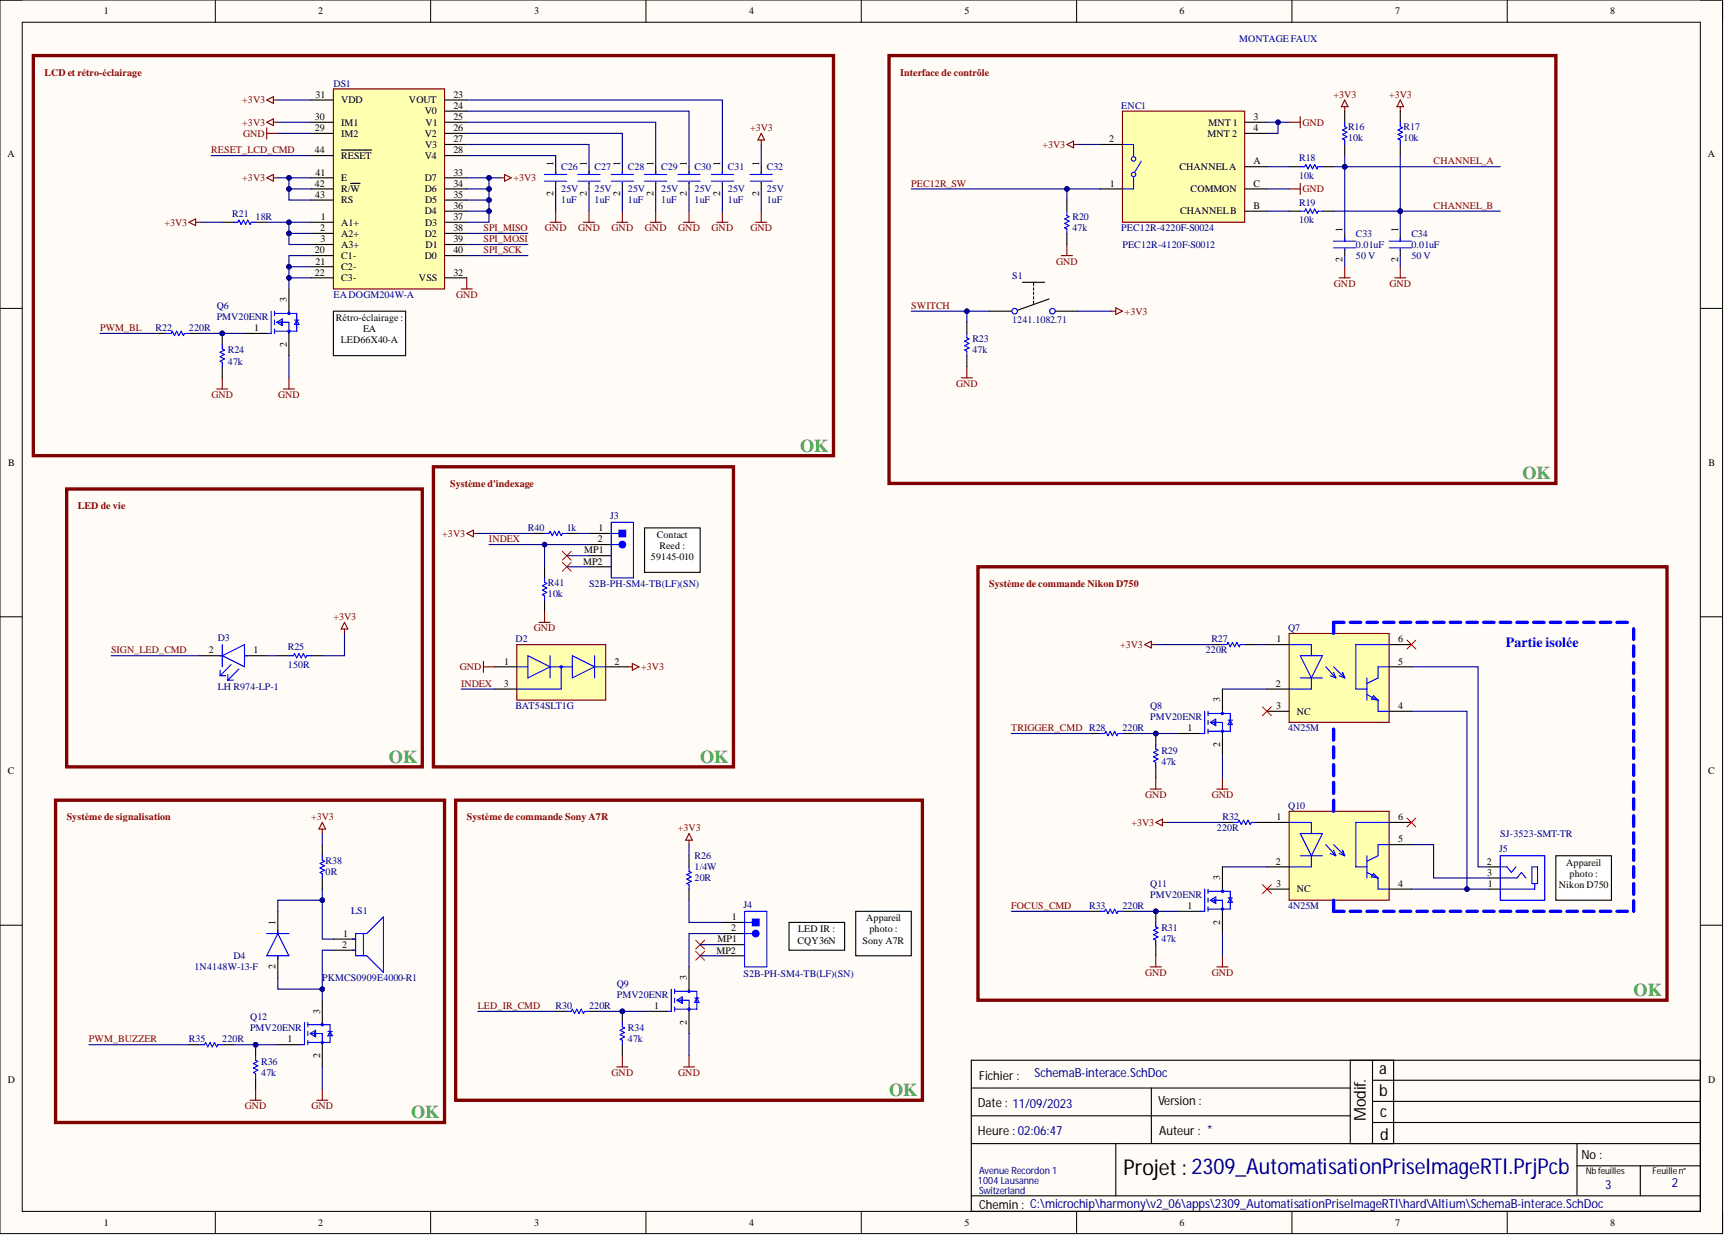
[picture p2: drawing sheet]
<svg xmlns="http://www.w3.org/2000/svg" width="393mm" height="282mm" viewBox="0 0 393 282" stroke-linecap="round" stroke-linejoin="round" font-family="sans-serif">
<defs><g id="words">
<text font-size="5" x="256.3" y="268.3">Projet : 2309_AutomatisationPriseImageRTI.PrjPcb</text>
<g font-size="4.1" fill="#41aa4d">
<text x="182.6" y="103.1">OK</text>
<text x="347.4" y="109.4">OK</text>
<text x="88.7" y="174.1">OK</text>
<text x="159.7" y="174.1">OK</text>
<text x="372.7" y="227.4">OK</text>
<text x="202.8" y="250.2">OK</text>
<text x="93.8" y="255.3">OK</text>
</g>
<g font-size="3.7">
<text x="314.7" y="245">a</text>
<text x="314.7" y="250.1">b</text>
<text x="311.6" y="255.9" transform="rotate(-90 311.6 255.9)">Modif.</text>
<text x="314.9" y="254.9">c</text>
<text x="314.9" y="260.2">d</text>
</g>
<text font-size="3.2" fill="#00f" x="343.6" y="147.7">Partie isolée</text>
<g font-size="2.9" fill="#000080">
<text x="236.1" y="245.8">SchemaB-interace.SchDoc</text>
<text x="366.2" y="271.4">3</text>
<text x="381.4" y="270.9">2</text>
</g>
<g font-size="2.9">
<text x="223.4" y="246.6">Fichier :</text>
<text x="223.1" y="252.6">Date : 11/09/2023</text>
<text x="264.2" y="252.1">Version :</text>
<text x="223.1" y="259">Heure : 02:06:47</text>
<text x="264.5" y="259">Auteur : *</text>
<text x="360.8" y="264.6">No :</text>
<text x="223.4" y="276">Chemin : C:\microchip\harmony\v2_06\apps\2309_AutomatisationPriseImageRTI\hard\Altium\SchemaB-interace.SchDoc</text>
</g>
<g font-size="2.3">
<text x="23.7" y="3.3">1</text>
<text x="72.6" y="3.3">2</text>
<text x="121.9" y="3.3">3</text>
<text x="170.9" y="3.3">4</text>
<text x="220.1" y="3.3">5</text>
<text x="269.1" y="3.3">6</text>
<text x="318.3" y="3.3">7</text>
<text x="367.4" y="3.3">8</text>
<text x="72" y="22.3">31</text>
<text x="77.8" y="23.6">VDD</text>
<text x="93.3" y="23.6">VOUT</text>
<text x="103.5" y="22.3">23</text>
<text x="71.8" y="29.9">29</text>
<text x="71.8" y="27.4">30</text>
<text x="77.8" y="28.7">IM1</text>
<text x="96.9" y="26.1">V0</text>
<text x="97.1" y="28.7">V1</text>
<text x="103.5" y="24.9">24</text>
<text x="103.5" y="27.4">25</text>
<text x="103.5" y="29.9">26</text>
<text x="275.7" y="28.7">MNT 1</text>
<text x="286" y="27.4">3</text>
<text x="286" y="29.9">4</text>
<text x="1.7" y="35.9">A</text>
<text x="71.8" y="35">44</text>
<text x="77.8" y="31.2">IM2</text>
<text x="96.9" y="31.2">V2</text>
<text x="97" y="33.7">V3</text>
<text x="103.5" y="32.5">27</text>
<text x="103.5" y="35">28</text>
<text x="253.1" y="32.5">2</text>
<text x="275.5" y="31.2">MNT 2</text>
<text x="389.6" y="35.9">A</text>
<text x="72" y="40.1">41</text>
<text x="77.8" y="41.3">E</text>
<text x="77.8" y="36.3">RESET</text>
<text x="96.9" y="36.3">V4</text>
<text x="96.9" y="41.3">D7</text>
<text x="103.5" y="40.1">33</text>
<text x="126.3" y="37.8" transform="rotate(-90 126.3 37.8)">1</text>
<text x="133.9" y="37.8" transform="rotate(-90 133.9 37.8)">1</text>
<text x="141.5" y="37.8" transform="rotate(-90 141.5 37.8)">1</text>
<text x="149.1" y="37.8" transform="rotate(-90 149.1 37.8)">1</text>
<text x="156.7" y="37.8" transform="rotate(-90 156.7 37.8)">1</text>
<text x="164.3" y="37.8" transform="rotate(-90 164.3 37.8)">1</text>
<text x="173.2" y="37.8" transform="rotate(-90 173.2 37.8)">1</text>
<text x="269.1" y="38.8">CHANNELA</text>
<text x="286" y="37.5">A</text>
<text x="71.8" y="42.6">42</text>
<text x="71.9" y="45.2">43</text>
<text x="77.8" y="43.9">R/W</text>
<text x="77.8" y="46.4">RS</text>
<text x="96.9" y="43.9">D6</text>
<text x="97" y="46.4">D5</text>
<text x="103.5" y="42.6">34</text>
<text x="103.5" y="45.2">35</text>
<text x="103.5" y="47.7">36</text>
<text x="126.3" y="44.6" transform="rotate(-90 126.3 44.6)">2</text>
<text x="133.9" y="44.6" transform="rotate(-90 133.9 44.6)">2</text>
<text x="141.5" y="44.6" transform="rotate(-90 141.5 44.6)">2</text>
<text x="149.1" y="44.6" transform="rotate(-90 149.1 44.6)">2</text>
<text x="156.7" y="44.6" transform="rotate(-90 156.7 44.6)">2</text>
<text x="164.3" y="44.6" transform="rotate(-90 164.3 44.6)">2</text>
<text x="173.2" y="44.6" transform="rotate(-90 173.2 44.6)">2</text>
<text x="253.2" y="42.6">1</text>
<text x="271.6" y="43.9">COMMON</text>
<text x="286" y="47.7">B</text>
<text x="286" y="42.6">C</text>
<text x="73" y="52.8">2</text>
<text x="73.2" y="50.2">1</text>
<text x="77.8" y="51.5">A1+</text>
<text x="96.9" y="49">D4</text>
<text x="97" y="51.5">D3</text>
<text x="103.5" y="50.2">37</text>
<text x="103.5" y="52.8">38</text>
<text x="269.3" y="49">CHANNELB</text>
<text x="306.3" y="53" transform="rotate(-90 306.3 53)">1</text>
<text x="319" y="53" transform="rotate(-90 319 53)">1</text>
<text x="71.8" y="57.8">20</text>
<text x="73.1" y="55.3">3</text>
<text x="77.8" y="54">A2+</text>
<text x="77.8" y="56.6">A3+</text>
<text x="77.8" y="59.1">C1-</text>
<text x="96.9" y="54">D2</text>
<text x="96.9" y="59.1">D0</text>
<text x="97.1" y="56.6">D1</text>
<text x="103.5" y="55.3">39</text>
<text x="103.5" y="57.8">40</text>
<text x="306.3" y="59.9" transform="rotate(-90 306.3 59.9)">2</text>
<text x="319" y="59.9" transform="rotate(-90 319 59.9)">2</text>
<text x="71.8" y="62.9">22</text>
<text x="72" y="60.4">21</text>
<text x="77.8" y="61.6">C2-</text>
<text x="77.8" y="64.2">C3-</text>
<text x="95.6" y="64.2">VSS</text>
<text x="103.5" y="62.9">32</text>
<text x="65.4" y="69" transform="rotate(-90 65.4 69)">3</text>
<text x="58" y="75.6">1</text>
<text x="76.7" y="73.3">Rétro-éclairage :</text>
<text x="82.8" y="75.8">EA</text>
<text x="65.4" y="79.1" transform="rotate(-90 65.4 79.1)">2</text>
<text x="77.8" y="78.4">LED66X40-A</text>
<text x="1.9" y="106.4">B</text>
<text x="389.8" y="106.4">B</text>
<text x="136.4" y="123.8">2</text>
<text x="136.6" y="121.2">1</text>
<text x="149.9" y="122.8">Contact</text>
<text x="150.4" y="125.3">Reed :</text>
<text x="133" y="128.9">MP2</text>
<text x="133.3" y="126.3">MP1</text>
<text x="148.5" y="127.8">59145-010</text>
<text x="47.7" y="149.1">2</text>
<text x="57.8" y="149.1">1</text>
<text x="291.3" y="146.6">1</text>
<text x="319" y="146.6">6</text>
<text x="115" y="151.7">1</text>
<text x="140.2" y="151.7">2</text>
<text x="319" y="151.7">5</text>
<text x="114.9" y="156.8">3</text>
<text x="278.4" y="160.3" transform="rotate(-90 278.4 160.3)">3</text>
<text x="291.1" y="156.8">2</text>
<text x="291.2" y="161.8">3</text>
<text x="319" y="161.8">4</text>
<text x="271" y="166.9">1</text>
<text x="295.9" y="163.1">NC</text>
<text x="278.4" y="170.5" transform="rotate(-90 278.4 170.5)">2</text>
<text x="1.8" y="176.7">C</text>
<text x="389.7" y="176.7">C</text>
<text x="291.3" y="187.2">1</text>
<text x="319" y="187.2">6</text>
<text x="291.1" y="197.3">2</text>
<text x="319" y="192.3">5</text>
<text x="339.3" y="197.3">2</text>
<text x="357.4" y="197.6">Appareil</text>
<text x="278.4" y="200.9" transform="rotate(-90 278.4 200.9)">3</text>
<text x="291.2" y="202.4">3</text>
<text x="295.9" y="203.7">NC</text>
<text x="319" y="202.4">4</text>
<text x="339.3" y="199.9">3</text>
<text x="339.4" y="202.4">1</text>
<text x="355.7" y="202.7">Nikon D750</text>
<text x="358.1" y="200.1">photo :</text>
<text x="271" y="207.5">1</text>
<text x="62.9" y="211" transform="rotate(-90 62.9 211)">1</text>
<text x="78.3" y="213.8">1</text>
<text x="163.7" y="215.1">MP1</text>
<text x="166.8" y="212.6">2</text>
<text x="167" y="210">1</text>
<text x="182" y="215.4">CQY36N</text>
<text x="182.1" y="212.8">LED IR :</text>
<text x="196.8" y="215.4">Sony A7R</text>
<text x="197.6" y="210.3">Appareil</text>
<text x="198.4" y="212.8">photo :</text>
<text x="278.4" y="211" transform="rotate(-90 278.4 211)">2</text>
<text x="62.9" y="221.2" transform="rotate(-90 62.9 221.2)">2</text>
<text x="78.1" y="216.4">2</text>
<text x="163.5" y="217.6">MP2</text>
<text x="156.7" y="223.7" transform="rotate(-90 156.7 223.7)">3</text>
<text x="73" y="231.3" transform="rotate(-90 73 231.3)">3</text>
<text x="149.3" y="230.3">1</text>
<text x="156.7" y="233.9" transform="rotate(-90 156.7 233.9)">2</text>
<text x="65.6" y="237.9">1</text>
<text x="73" y="241.5" transform="rotate(-90 73 241.5)">2</text>
<text x="1.8" y="247.1">D</text>
<text x="389.7" y="247.1">D</text>
<text x="23.7" y="279.8">1</text>
<text x="72.6" y="279.8">2</text>
<text x="121.9" y="279.8">3</text>
<text x="170.9" y="279.8">4</text>
<text x="220.1" y="279.8">5</text>
<text x="269.1" y="279.8">6</text>
<text x="318.3" y="279.8">7</text>
<text x="367.4" y="279.8">8</text>
</g>
<g font-size="2.3" fill="#000080">
<text x="282.7" y="9.6">MONTAGE FAUX</text>
<text x="76.1" y="19.8">DS1</text>
<text x="255.8" y="24.9">ENC1</text>
<text x="307.6" y="29.7">R16</text>
<text x="320.2" y="29.7">R17</text>
<text x="307.6" y="32.2">10k</text>
<text x="320.2" y="32.2">10k</text>
<text x="128" y="38.8">C26</text>
<text x="135.7" y="38.8">C27</text>
<text x="143.3" y="38.8">C28</text>
<text x="150.9" y="38.8">C29</text>
<text x="158.5" y="38.8">C30</text>
<text x="166.1" y="38.8">C31</text>
<text x="175" y="38.8">C32</text>
<text x="296.4" y="40.8">10k</text>
<text x="296.4" y="36.8">R18</text>
<text x="128" y="43.9">25V</text>
<text x="128" y="46.4">1uF</text>
<text x="135.7" y="43.9">25V</text>
<text x="135.7" y="46.4">1uF</text>
<text x="143.3" y="43.9">25V</text>
<text x="143.3" y="46.4">1uF</text>
<text x="150.9" y="43.9">25V</text>
<text x="150.9" y="46.4">1uF</text>
<text x="158.5" y="43.9">25V</text>
<text x="158.5" y="46.4">1uF</text>
<text x="166.1" y="43.9">25V</text>
<text x="166.1" y="46.4">1uF</text>
<text x="175" y="43.9">25V</text>
<text x="175" y="46.4">1uF</text>
<text x="296.4" y="46.9">R19</text>
<text x="53" y="49.5">R21</text>
<text x="58.3" y="50.2">18R</text>
<text x="244.7" y="52.8">47k</text>
<text x="244.7" y="50.2">R20</text>
<text x="255.8" y="52.8">PEC12R-4220F-S0024</text>
<text x="296.4" y="51">10k</text>
<text x="256.1" y="56.6">PEC12R-4120F-S0012</text>
<text x="309.3" y="56.6">0.01uF</text>
<text x="309.3" y="59.1">50 V</text>
<text x="309.3" y="54">C33</text>
<text x="322" y="56.6">0.01uF</text>
<text x="322" y="59.1">50 V</text>
<text x="322" y="54">C34</text>
<text x="230.9" y="63.7">S1</text>
<text x="49.4" y="70.5">Q6</text>
<text x="76.1" y="68">EADOGM204W-A</text>
<text x="35.5" y="75.6">R22</text>
<text x="43.1" y="75.6">220R</text>
<text x="49.4" y="73.1">PMV20ENR</text>
<text x="230.9" y="73.8">1241.1082.71</text>
<text x="52" y="83.2">47k</text>
<text x="52" y="80.7">R24</text>
<text x="221.9" y="80.7">47k</text>
<text x="221.9" y="78.1">R23</text>
<text x="139.2" y="118.5">J3</text>
<text x="120.4" y="121.2">R40</text>
<text x="129.3" y="121.2">1k</text>
<text x="125" y="136.2">10k</text>
<text x="125" y="133.7">R41</text>
<text x="134.4" y="133.9">S2B-PH-SM4-TB(LF)(SN)</text>
<text x="49.7" y="146.4">D3</text>
<text x="65.7" y="148.4">R25</text>
<text x="117.7" y="146.6">D2</text>
<text x="275.1" y="149.1">220R</text>
<text x="276.4" y="146.6">R27</text>
<text x="293.9" y="144.1">Q7</text>
<text x="65.7" y="152.4">150R</text>
<text x="49.7" y="157.5">LH R974-LP-1</text>
<text x="117.7" y="161.8">BAT54SLT1G</text>
<text x="262.4" y="161.8">Q8</text>
<text x="256.1" y="166.9">220R</text>
<text x="262.4" y="164.4">PMV20ENR</text>
<text x="293.9" y="166.9">4N25M</text>
<text x="265" y="172">R29</text>
<text x="265" y="174.5">47k</text>
<text x="293.9" y="184.7">Q10</text>
<text x="277.6" y="189.7">220R</text>
<text x="278.9" y="187.2">R32</text>
<text x="342.3" y="191">SJ-3523-SMT-TR</text>
<text x="74.3" y="197.1">R38</text>
<text x="158.5" y="196.1">R26</text>
<text x="342.1" y="194.6">J5</text>
<text x="74.3" y="199.6">0R</text>
<text x="158.5" y="201.1">20R</text>
<text x="158.5" y="198.6">1/4W</text>
<text x="262.4" y="202.4">Q11</text>
<text x="80.1" y="208.5">LS1</text>
<text x="169.6" y="207.2">J4</text>
<text x="248.5" y="207.5">R33</text>
<text x="256.1" y="207.5">220R</text>
<text x="262.4" y="205">PMV20ENR</text>
<text x="293.9" y="207.5">4N25M</text>
<text x="265" y="215.1">47k</text>
<text x="265" y="212.6">R31</text>
<text x="44.4" y="221.4">1N4148W-13-F</text>
<text x="53.2" y="218.9">D4</text>
<text x="73.5" y="224">PKMCS0909E4000-R1</text>
<text x="140.7" y="225.2">Q9</text>
<text x="140.7" y="227.8">PMV20ENR</text>
<text x="169.6" y="223">S2B-PH-SM4-TB(LF)(SN)</text>
<text x="57.1" y="232.9">Q12</text>
<text x="126.8" y="230.3">R30</text>
<text x="134.4" y="230.3">220R</text>
<text x="43.1" y="237.9">R35</text>
<text x="50.7" y="237.9">220R</text>
<text x="57.1" y="235.4">PMV20ENR</text>
<text x="143.3" y="237.9">47k</text>
<text x="143.3" y="235.4">R34</text>
<text x="59.6" y="245.5">47k</text>
<text x="59.6" y="243">R36</text>
<text x="223.4" y="268">Avenue Recordon 1</text>
<text x="223.1" y="270.3">1004 Lausanne</text>
<text x="223.4" y="272.6">Switzerland</text>
</g>
<g font-size="2.3" fill="#980000">
<text x="10.1" y="17.2">LCD et rétro-éclairage</text>
<text x="205.4" y="17.2">Interface de contrôle</text>
<text x="102.7" y="111.1">Système d'indexage</text>
<text x="17.7" y="116.2">LED de vie</text>
<text x="225.7" y="133.9">Système de commande Nikon D750</text>
<text x="15.2" y="187.2">Système de signalisation</text>
<text x="106.5" y="187.2">Système de commande Sony A7R</text>
</g>
<g font-size="2.3" fill="#800000">
<text x="55.3" y="23.6">+3V3</text>
<text x="304.3" y="22.3">+3V3</text>
<text x="317" y="22.3">+3V3</text>
<text x="55.3" y="28.7">+3V3</text>
<text x="171.2" y="29.9">+3V3</text>
<text x="297.2" y="28.7">GND</text>
<text x="48.2" y="35">RESET_LCD_CMD</text>
<text x="55.4" y="31.2">GND</text>
<text x="237.8" y="33.7">+3V3</text>
<text x="55.3" y="41.3">+3V3</text>
<text x="117.1" y="41.3">+3V3</text>
<text x="327.1" y="37.5">CHANNEL_A</text>
<text x="207.9" y="42.6">PEC12R_SW</text>
<text x="297.2" y="43.9">GND</text>
<text x="327.1" y="47.7">CHANNEL_B</text>
<text x="37.5" y="51.5">+3V3</text>
<text x="110.3" y="52.8">SPI_MISO</text>
<text x="124.3" y="52.8">GND</text>
<text x="131.9" y="52.8">GND</text>
<text x="139.5" y="52.8">GND</text>
<text x="147.1" y="52.8">GND</text>
<text x="154.8" y="52.8">GND</text>
<text x="162.4" y="52.8">GND</text>
<text x="171.2" y="52.8">GND</text>
<text x="110.3" y="57.8">SPI_SCK</text>
<text x="110.3" y="55.3">SPI_MOSI</text>
<text x="241" y="60.4">GND</text>
<text x="304.4" y="65.4">GND</text>
<text x="317" y="65.4">GND</text>
<text x="104" y="68">GND</text>
<text x="207.9" y="70.5">SWITCH</text>
<text x="256.6" y="71.8">+3V3</text>
<text x="22.8" y="75.6">PWM_BL</text>
<text x="218.1" y="88.3">GND</text>
<text x="48.3" y="90.8">GND</text>
<text x="63.5" y="90.8">GND</text>
<text x="100.9" y="122.5">+3V3</text>
<text x="111.6" y="123.8">INDEX</text>
<text x="76.1" y="141.5">+3V3</text>
<text x="25.4" y="149.1">SIGN_LED_CMD</text>
<text x="121.8" y="144.1">GND</text>
<text x="255.6" y="147.9">+3V3</text>
<text x="104.9" y="153">GND</text>
<text x="146.3" y="153">+3V3</text>
<text x="105.2" y="156.8">INDEX</text>
<text x="230.7" y="166.9">TRIGGER_CMD R28</text>
<text x="261.3" y="182.1">GND</text>
<text x="276.5" y="182.1">GND</text>
<text x="71" y="187.2">+3V3</text>
<text x="154.7" y="189.7">+3V3</text>
<text x="258.1" y="188.5">+3V3</text>
<text x="230.7" y="207.5">FOCUS_CMD</text>
<text x="261.3" y="222.7">GND</text>
<text x="276.5" y="222.7">GND</text>
<text x="109" y="230.3">LED_IR_CMD</text>
<text x="20.3" y="237.9">PWM_BUZZER</text>
<text x="139.5" y="245.5">GND</text>
<text x="154.8" y="245.5">GND</text>
<text x="55.9" y="253.1">GND</text>
<text x="71.1" y="253.1">GND</text>
</g>
<g font-size="2.1">
<text x="361.8" y="268">Nb feuilles</text>
<text x="377" y="268">Feuillen°</text>
</g>
</g></defs>
<path d="M0 0h393v281.6h-393z" fill-rule="evenodd" fill="#fffcf8"/>
<path d="M0 0h393v281.6h-393z" fill="none" stroke="#000" stroke-width=".23"/>
<path d="M5.1 5.1h382.8v271.4h-382.8z" fill-rule="evenodd" fill="#fffcf8"/>
<g fill="none" stroke="#000" stroke-width=".23">
<path d="M0 0h5.1M5.1 5.1h382.8v271.4h-382.8zM49.1 0v5.1M98.3 0v5.1M147.4 0v5.1M196.5 0v5.1M245.6 0v5.1M294.8 0v5.1M343.9 0v5.1M387.9 0h5.1v5.1M0 70.4h5.1M387.9 70.4h5.1"/>
<path d="M0 140.8h5.1M387.9 140.8h5.1M0 211.2h5.1M387.9 211.2h5.1M49.1 276.5v5.1M98.3 276.5v5.1M147.4 276.5v5.1M196.5 276.5v5.1M245.6 276.5v5.1M294.8 276.5v5.1M343.9 276.5v5.1M393 276.5v5.1"/>
</g>
<g fill="none" stroke="#000" stroke-width=".25">
<path d="M126.8 38v1.8M134.4 38v1.8M142 38v1.8M149.6 38v1.8M157.2 38v1.8M164.8 38v1.8M173.7 38v1.8M294.1 38h2.6M301.7 38h2.6M126.8 41.6v1.5M134.4 41.6v1.5M142 41.6v1.5"/>
<path d="M149.6 41.6v1.5M157.2 41.6v1.5M164.8 41.6v1.5M173.7 41.6v1.5M294.1 48.2h2.6M301.7 48.2h2.6M306.8 53.3v1.7M306.8 56.8v1.5M319.5 53.3v1.7M319.5 56.8v1.5M221.6 242h166.3v34.5h-166.3zM221.6 248.3h86.5"/>
<path d="M221.6 254.7h86.5M262.7 248.3v12.7M308.1 242v19M313.1 242v19M313.1 246.6h74.8M313.1 251.4h74.8M313.1 256.2h74.8M318 242v19M221.6 272.9h166.3M221.6 261h166.3M254.6 261v11.9M359.8 261v11.7"/>
<path d="M359.8 266.1h28.1M374.3 266.1v6.8"/>
</g>
<g fill="none" stroke="#800000" stroke-width=".25">
<path d="M60.9 22.8l1.5-.7v1.5zM60.9 27.9l1.5-.8v1.6zM60.9 29.2v2.5M60.9 30.4h2.5M62.4 22.8h1M62.4 27.9h1M115.1 39.8l1.5 .8-1.5 .7zM173.7 30.4l.7 1.6h-1.5zM173.7 32v1M243.4 33l1.5-.8v1.5zM244.9 33h1.1M294.1 27.9h2.6"/>
<path d="M296.7 26.6v2.6M306.8 22.8l.8 1.6h-1.6zM306.8 24.4v1M319.5 22.8l.7 1.6h-1.5zM319.5 24.4v1M60.9 40.6l1.5-.8v1.5zM62.4 40.6h1M114.1 40.6h1M125.5 50.7h2.5M126.8 48.2v2.5M133.1 50.7h2.6M134.4 48.2v2.5"/>
<path d="M140.7 50.7h2.6M142 48.2v2.5M148.3 50.7h2.6M149.6 48.2v2.5M155.9 50.7h2.6M157.2 48.2v2.5M163.5 50.7h2.6M164.8 48.2v2.5M172.4 50.7h2.6M173.7 48.2v2.5M294.1 43.1h2.6M296.7 41.9v2.5"/>
<path d="M105.2 66h2.6M106.5 63.4v2.6M253.6 71h1M254.6 70.3l1.5 .7-1.5 .8zM305.5 63.4h2.6M306.8 60.9v2.5M318.2 63.4h2.6M319.5 60.9v2.5"/>
</g>
<g fill="none" stroke="#00f" stroke-width=".25">
<path d="M124.2 39.8h5.1M126.8 39.1v.7M131.9 39.8h5M134.4 39.1v.7M139.5 39.8h5M142 39.1v.7M147.1 39.8h5M149.6 39.1v.7M154.7 39.8h5M157.2 39.1v.7M162.3 39.8h5.1M164.8 39.1v.7"/>
<path d="M171.2 39.8h5M173.7 39.1v.7M296.7 38h1l.2-.5 .5 1.1 .5-1.1 .6 1.1 .5-1.1 .5 1.1 .2-.6h1M124.2 41.3h5.1M126.8 41.6v.3M131.9 41.3h5M134.4 41.6v.3M139.5 41.3h5M142 41.6v.3M147.1 41.3h5M149.6 41.6v.3M154.7 41.3h5"/>
<path d="M157.2 41.6v.3M162.3 41.3h5.1M164.8 41.6v.3M171.2 41.3h5M173.7 41.6v.3M296.7 48.2h1l.2-.5 .5 1 .5-1 .6 1 .5-1 .5 1 .2-.5h1M304.3 55h5M304.3 56.6h5M306.8 54.3v.7M306.8 56.8v.3M317 55h5M317 56.6h5"/>
<path d="M319.5 54.3v.7M319.5 56.8v.3"/>
</g>
<path d="M7.6 12.7h182.6v91.3h-182.6zM202.8 12.7h152.2v97.6h-152.2z" fill="none" stroke="#800000" stroke-width=".76"/>
<path d="M76.1 71h16.4v10.2h-16.4z" fill-rule="evenodd" fill="#fff"/>
<path d="M76.1 71h16.4v10.2h-16.4z" fill="none" stroke="#000" stroke-width=".25"/>
<path d="M43.1 50.7l1.5-.7v1.5zM44.6 50.7h1" fill="none" stroke="#800000" stroke-width=".25"/>
<path d="M76.1 20.3h25.3v45.7h-25.3z" fill-rule="evenodd" fill="#ffffb0"/>
<g fill="none" stroke="#800000" stroke-width=".25">
<path d="M76.1 20.3h25.3v45.7h-25.3zM49.4 88.8h2.6M50.7 86.2v2.6M64.7 88.8h2.5M65.9 86.2v2.6M78.6 142l.8 1.6h-1.6zM78.6 143.6v1M157.2 191.8v1M157.2 190.2l.8 1.6h-1.6zM57.1 251.1h2.5M58.3 248.6v2.5M72.3 251.1h2.5"/>
<path d="M73.5 248.6v2.5M140.7 243.5h2.6M142 241v2.5M155.9 243.5h2.6M157.2 241v2.5"/>
</g>
<g fill="none" stroke="#000" stroke-width=".25">
<path d="M71 22.8h5.1M71 27.9h5.1M71 30.4h5.1M71 35.5h5.1M77.8 34.2h7M101.4 22.8h5.1M101.4 25.4h5.1M101.4 27.9h5.1M101.4 30.4h5.1M101.4 33h5.1M101.4 35.5h5.1M71 50.7h5.1"/>
<path d="M71 53.3h5.1M71 55.8h5.1M71 58.3h5.1M71 40.6h5.1M71 43.1h5.1M71 45.7h5.1M80 41.9h2.2M101.4 50.7h5.1M101.4 53.3h5.1M101.4 55.8h5.1M101.4 58.3h5.1M101.4 40.6h5.1"/>
<path d="M101.4 43.1h5.1M101.4 45.7h5.1M101.4 48.2h5.1M35.5 76.1h2.5M43.1 76.1h2.5M55.8 76.1h5.1M65.9 66v5M65.9 76.1v5.1M71 60.9h5.1M71 63.4h5.1M101.4 63.4h5.1M45.6 149.7h5.1"/>
<path d="M55.8 149.7h5.1M63.4 149.7h2.5M71 149.7h2.5M157.2 195.3v2.6M157.2 202.9v2.6M43.1 238.4h2.5M50.7 238.4h2.5M63.4 238.4h5.1M73.5 228.3v5.1M73.5 238.4v5.1M147.1 230.8h5M157.2 220.7v5.1"/>
<path d="M157.2 230.8v5.1"/>
</g>
<path d="M15.2 111.6h81.2v63.4h-81.2zM12.7 182.6h88.7v73.6h-88.7zM104 182.6h106.5v68.5h-106.5z" fill="none" stroke="#800000" stroke-width=".76"/>
<g fill="none" stroke="#00f" stroke-width=".25">
<path d="M38 76.1h1l.3-.5 .5 1 .5-1 .5 1 .5-1 .5 1 .3-.5h1M61.9 71v5.1h-1M62.6 71v1M62.6 73.1v1M62.6 75.1v1M62.6 71.5h5.1v4.1h-5.1M63.1 73.6l1.3-.8v1.5zM63.4 73.6h2.5v2.5M64.2 73.3v.8M65.9 71v.5M67.2 73.1h1M67.7 73.1l.5 1h-1z"/>
<path d="M50 149.7h.7M50.2 154.2h1.3M50.2 153v1.2M50.7 149.7l5.1-2.6v5.1zM50.7 147.1v5.1M52 155.2h1.2M52 154v1.2M52.7 151.7l-2.5 2.5M54.5 152.7l-2.5 2.5M55.8 149.7h.7M65.9 149.7h1l.3-.6 .5 1.1 .5-1.1 .5 1.1 .5-1.1 .5 1.1 .3-.5h1M157.2 197.9v1l.5 .2-1 .5 1 .5-1 .5 1 .5-1 .6 .5 .2v1"/>
<path d="M45.6 238.4h1.1l.2-.5 .5 1 .5-1 .5 1 .5-1 .5 1 .3-.5h1M69.5 233.4v5h-1M70.2 233.4v1M70.2 235.4v1M70.2 237.4v1M70.2 233.9h5.1v4h-5.1M70.7 235.9l1.3-.8v1.6zM71 235.9h2.5v2.5M71.8 235.6v.8M73.5 233.4v.5M74.8 235.4h1M75.3 235.4l.5 1h-1z"/>
<path d="M153.2 225.8v5h-1.1M153.9 225.8v1M153.9 227.8v1M153.9 229.8v1M153.9 226.3h5.1v4h-5.1M154.4 228.3l1.3-.8v1.5zM154.7 228.3h2.5v2.5M155.4 228v.8M157.2 225.8v.5M158.5 227.8h1M159 227.8l.5 1h-1z"/>
<circle cx="65.9" cy="71.5" r=".25"/>
<circle cx="65.9" cy="75.6" r=".25"/>
<circle cx="73.5" cy="233.9" r=".25"/>
<circle cx="73.5" cy="237.9" r=".25"/>
<circle cx="157.2" cy="226.3" r=".25"/>
<circle cx="157.2" cy="230.3" r=".25"/>
</g>
<path d="M180 210.5h12.7v6.4h-12.7z" fill-rule="evenodd" fill="#fff"/>
<path d="M180 210.5h12.7v6.4h-12.7zM126.8 230.8h2.5M134.4 230.8h2.5" fill="none" stroke="#000" stroke-width=".25"/>
<path d="M129.3 230.8h1l.3-.5 .5 1 .5-1 .5 1 .5-1 .5 1 .3-.5h1" fill="none" stroke="#00f" stroke-width=".25"/>
<path d="M195.2 208h12.7v10.1h-12.7z" fill-rule="evenodd" fill="#fff"/>
<path d="M195.2 208h12.7v10.1h-12.7z" fill="none" stroke="#000" stroke-width=".25"/>
<path d="M294.1 144.6h22.9v20.3h-22.9z" fill-rule="evenodd" fill="#ffffb0"/>
<path d="M294.1 144.6h22.9v20.3h-22.9z" fill="none" stroke="#800000" stroke-width=".25"/>
<g fill="none" stroke="#00f" stroke-width=".25">
<path d="M294.1 147.1h5.1v2.6M296.7 149.7h5l-2.5 5zM296.7 154.7h5M299.2 154.7v2.6h-5.1M302.5 152.2l2.3 2.5M303.5 154.2l1.3 .5M304.3 152.2l2.5 2.5M304.3 153.5l.5 1.2M305.5 154.2l1.3 .5M306.3 153.5l.5 1.2M311.9 154.7v5.1M311.9 158.5l2.5 1.3"/>
<path d="M313.4 158.8l1 1-1.5-.3zM314.4 159.8v2.5h2.6M317 152.2h-2.6v2.5l-2.5 1.3M317 147.1h-7.7v10.2h2.6"/>
</g>
<path d="M289.1 147.1h5M289.1 157.3h5M317 152.2h5M317 147.1h5M289.1 162.3h5M317 162.3h5" fill="none" stroke="#000" stroke-width=".25"/>
<path d="M294.1 185.2h22.9v20.3h-22.9z" fill-rule="evenodd" fill="#ffffb0"/>
<path d="M294.1 185.2h22.9v20.3h-22.9z" fill="none" stroke="#800000" stroke-width=".25"/>
<g fill="none" stroke="#00f" stroke-width=".25">
<path d="M294.1 187.7h5.1v2.5M296.7 190.2h5l-2.5 5.1zM296.7 195.3h5M299.2 195.3v2.6h-5.1M302.5 192.8l2.3 2.5M303.5 194.8l1.3 .5M304.3 192.8l2.5 2.5M304.3 194l.5 1.3M305.5 194.8l1.3 .5M306.3 194l.5 1.3M311.9 195.3v5.1M311.9 199.1l2.5 1.3"/>
<path d="M313.4 199.4l1 1-1.5-.3zM317 192.8h-2.6v2.5l-2.5 1.3M317 187.7h-7.7v10.2h2.6M342.3 195.3h10.1v10.2h-10.1zM342.3 197.9h1.5l1 1.2 1.1-1.2M349.5 197.9h1.3v3.8h-1.3zM314.4 200.4v2.5h2.6M342.3 200.4h3.8l1-1.3 1 1.3M350.2 201.7v1.2h-7.9"/>
</g>
<path d="M289.1 187.7h5M289.1 197.9h5M317 192.8h5M317 187.7h5M339.8 197.9h2.5M289.1 202.9h5M317 202.9h5M339.8 202.9h2.5M339.8 200.4h2.5" fill="none" stroke="#000" stroke-width=".25"/>
<path d="M321 146.1l2 2M323 146.1l-2 2M288 161.3l2.1 2.1M290.1 161.3l-2.1 2.1M321 186.7l2 2M323 186.7l-2 2M288 201.9l2.1 2M290.1 201.9l-2.1 2" fill="none" stroke="#f00" stroke-width=".23"/>
<path d="M355 195.3h12.7v10.2h-12.7z" fill-rule="evenodd" fill="#fff"/>
<g fill="none" stroke="#000" stroke-width=".25">
<path d="M276.4 147.1h2.5M278.9 157.3v5M284 147.1h2.5M248.5 167.4h2.5M256.1 167.4h2.5M268.8 167.4h5M278.9 167.4v5.1M278.9 197.9v5M278.9 187.7h2.6M286.5 187.7h2.6M355 195.3h12.7v10.2h-12.7zM63.4 208v5.1"/>
<path d="M63.4 218.1v5.1M248.5 208h2.5M256.1 208h2.5M268.8 208h5M278.9 208v5.1"/>
</g>
<path d="M223.1 129.4h157.2v98.9h-157.2z" fill="none" stroke="#800000" stroke-width=".76"/>
<path d="M261.2 147.1l1.5-.7v1.5zM262.7 147.1h1M263.7 177.6v2.5M278.9 177.6v2.5M262.4 180.1h2.6M263.7 187.7l1.5-.8v1.6zM265.2 187.7h1M277.6 180.1h2.6M263.7 218.1v2.6M278.9 218.1v2.6M262.4 220.7h2.6M277.6 220.7h2.6" fill="none" stroke="#800000" stroke-width=".25"/>
<g fill="none" stroke="#00f" stroke-width=".25">
<path d="M278.9 147.1h1l.3-.5 .5 1 .5-1 .5 1 .5-1 .5 1 .3-.5h1M251 167.4h1l.3-.5 .5 1 .5-1 .5 1 .5-1 .5 1 .3-.5h1M274.9 162.3v5.1h-1.1M275.6 162.3v1.1M275.6 164.4v1M275.6 166.4v1M275.6 162.8h5.1v4.1h-5.1M276.1 164.9l1.3-.8v1.5zM276.4 164.9h2.5v2.5M277.1 164.6v.8M278.9 162.3v.5M280.2 164.4h1"/>
<path d="M280.7 164.4l.5 1h-1zM281.5 187.7h1l.2-.5 .5 1 .5-1 .5 1 .5-1 .6 1 .2-.5h1M60.9 213.1h5M63.4 213.1l2.5 5h-5zM63.4 212.3v.8M63.4 218.1v.8M251 208h1l.3-.5 .5 1 .5-1 .5 1 .5-1 .5 1 .3-.5h1M274.9 202.9v5.1h-1.1M275.6 202.9v1M275.6 205v1M275.6 207v1M275.6 203.4h5.1v4.1h-5.1"/>
<path d="M276.1 205.5l1.3-.8v1.5zM276.4 205.5h2.5v2.5M277.1 205.2v.8M278.9 202.9v.5M280.2 205h1M280.7 205l.5 1h-1z"/>
<circle cx="278.9" cy="166.9" r=".26"/>
<circle cx="278.9" cy="162.8" r=".26"/>
<circle cx="278.9" cy="203.4" r=".25"/>
<circle cx="278.9" cy="207.5" r=".26"/>
</g>
<g fill="none" stroke="#00f" stroke-width=".76">
<path d="M306.6 142h-2.3v2.6M308.1 142h2.4M311.9 142h2.4M315.7 142h2.4M319.5 142h2.4M323.3 142h2.4M327.1 142h2.4M330.9 142h2.4M334.7 142h2.4M338.5 142h2.4M342.3 142h2.4M346.1 142h2.4"/>
<path d="M349.9 142h2.4M353.7 142h2.4M357.5 142h2.4M361.3 142h2.4M365.1 142h2.4M368.9 142h2.4M372.7 143.5v2.4M372.7 147.4v2.4M372.7 151.3v2.4M372.7 155.2v2.4M372.7 159v2.5M304.3 166.4v2.5"/>
<path d="M304.3 170.5v2.5M304.3 174.5v2.6M304.3 178.6v2.5M372.7 162.9v2.4M372.7 166.8v2.4M372.7 170.7v2.4M372.7 174.6v2.4M372.7 178.4v2.5M304.3 182.6v2.6M372.7 182.3v2.4M372.7 186.2v2.4M372.7 190.1v2.4"/>
<path d="M372.7 193.9v2.5M372.7 197.8v2.4M304.3 205.5v2.5h2.3M308.1 208h2.4M311.9 208h2.4M315.7 208h2.4M319.5 208h2.4M323.3 208h2.4M327.1 208h2.4M330.9 208h2.4M334.7 208h2.4M338.5 208h2.4"/>
<path d="M342.3 208h2.4M346.1 208h2.4M349.9 208h2.4M353.7 208h2.4M357.5 208h2.4M361.3 208h2.4M365.1 208h2.4M368.9 208h2.4M372.7 201.7v2.4M372.7 205.6v2.4"/>
</g>
<path d="M147.1 120.5h12.6v10.1h-12.6z" fill-rule="evenodd" fill="#fff"/>
<path d="M147.1 120.5h12.6v10.1h-12.6z" fill="none" stroke="#000" stroke-width=".25"/>
<path d="M106.5 121.8l1.5-.8v1.5zM108 121.8h1M143.3 152.2h1M144.3 151.4l1.5 .8-1.5 .8z" fill="none" stroke="#800000" stroke-width=".25"/>
<path d="M98.9 106.5h68.5v68.5h-68.5z" fill="none" stroke="#800000" stroke-width=".76"/>
<path d="M117.9 147.1h20.3v12.7h-20.3z" fill-rule="evenodd" fill="#ffffb0"/>
<path d="M242.2 58.3h2.5M243.4 55.8v2.5M219.3 86.2h2.6M220.6 83.7v2.5M124.2 139.5v2.5M110.3 150.9v2.6M110.3 152.2h2.5M117.9 147.1h20.3v12.7h-20.3zM123 142h2.5M73.5 187.7l.8 1.5h-1.5zM73.5 189.2v1" fill="none" stroke="#800000" stroke-width=".25"/>
<g fill="none" stroke="#00f" stroke-width=".25">
<path d="M53.2 50.7h1.1l.2-.5 .5 1 .5-1 .5 1 .5-1 .6 1 .2-.5h1M124.2 131.9v1l.6 .3-1.1 .5 1.1 .5-1.1 .5 1.1 .5-1.1 .5 .5 .3v1M124.2 121.8h1.1l.2-.6 .5 1.1 .5-1.1 .5 1.1 .5-1.1 .5 1.1 .3-.5h1M117.9 152.2h2.5M120.4 149.7l5.1 2.5-5.1 2.5zM125.5 149.7v5M125.5 152.2h5.1M128 152.2v5.1h-10.1M130.6 149.7l5.1 2.5-5.1 2.5zM135.7 149.7v5M135.7 152.2h2.5"/>
<circle cx="128" cy="152.2" r=".25"/>
</g>
<path d="M50.7 50.7h2.5M58.3 50.7h2.6M121.7 121.8h2.5M124.2 129.4v2.5M124.2 137v2.5M129.3 121.8h2.6M112.8 152.2h5.1M112.8 157.3h5.1M138.2 152.2h5.1" fill="none" stroke="#000" stroke-width=".25"/>
<circle cx="50.7" cy="76.1" r=".51" fill="#000080"/>
<circle cx="50.7" cy="76.1" r=".51" fill="none" stroke="#000080" stroke-width=".23"/>
<path d="M50.7 76.1v2.5" fill="none" stroke="#000" stroke-width=".25"/>
<circle cx="50.7" cy="76.1" r=".51" fill="#000080"/>
<circle cx="50.7" cy="76.1" r=".51" fill="none" stroke="#000080" stroke-width=".23"/>
<path d="M243.4 45.7v2.5M243.4 53.3v2.5M220.6 73.6v2.5M50.7 83.7v2.5M220.6 81.2v2.5" fill="none" stroke="#000" stroke-width=".25"/>
<path d="M243.4 48.2v1l.5 .3-1 .5 1 .5-1 .5 1 .5-1 .5 .5 .3v1M50.7 78.6v1l.5 .3-1 .5 1 .5-1 .5 1 .5-1 .5 .5 .3v1M220.6 76.1v1l.5 .3-1 .5 1 .5-1 .5 1 .5-1 .5 .5 .3v1" fill="none" stroke="#00f" stroke-width=".25"/>
<circle cx="263.7" cy="167.4" r=".51" fill="#000080"/>
<circle cx="263.7" cy="167.4" r=".51" fill="none" stroke="#000080" stroke-width=".23"/>
<path d="M263.7 167.4v2.5" fill="none" stroke="#000" stroke-width=".25"/>
<circle cx="263.7" cy="167.4" r=".51" fill="#000080"/>
<circle cx="263.7" cy="167.4" r=".51" fill="none" stroke="#000080" stroke-width=".23"/>
<path d="M263.7 175v2.6" fill="none" stroke="#000" stroke-width=".25"/>
<path d="M263.7 169.9v1.1l.5 .2-1 .5 1 .5-1 .5 1 .5-1 .6 .5 .2v1" fill="none" stroke="#00f" stroke-width=".25"/>
<circle cx="263.7" cy="208" r=".51" fill="#000080"/>
<circle cx="263.7" cy="208" r=".51" fill="none" stroke="#000080" stroke-width=".23"/>
<path d="M263.7 208v2.5" fill="none" stroke="#000" stroke-width=".25"/>
<circle cx="263.7" cy="208" r=".51" fill="#000080"/>
<circle cx="263.7" cy="208" r=".51" fill="none" stroke="#000080" stroke-width=".23"/>
<path d="M263.7 215.6v2.5" fill="none" stroke="#000" stroke-width=".25"/>
<path d="M263.7 210.5v1l.5 .3-1 .5 1 .5-1 .5 1 .5-1 .5 .5 .3v1" fill="none" stroke="#00f" stroke-width=".25"/>
<circle cx="142" cy="230.8" r=".51" fill="#000080"/>
<circle cx="142" cy="230.8" r=".51" fill="none" stroke="#000080" stroke-width=".23"/>
<path d="M142 230.8v2.6" fill="none" stroke="#000" stroke-width=".25"/>
<circle cx="142" cy="230.8" r=".51" fill="#000080"/>
<circle cx="142" cy="230.8" r=".51" fill="none" stroke="#000080" stroke-width=".23"/>
<path d="M142 238.4v2.6" fill="none" stroke="#000" stroke-width=".25"/>
<path d="M142 233.4v1l.5 .2-1 .5 1 .5-1 .6 1 .5-1 .5 .5 .2v1" fill="none" stroke="#00f" stroke-width=".25"/>
<circle cx="58.3" cy="238.4" r=".51" fill="#000080"/>
<circle cx="58.3" cy="238.4" r=".51" fill="none" stroke="#000080" stroke-width=".23"/>
<path d="M58.3 238.4v2.6" fill="none" stroke="#000" stroke-width=".25"/>
<circle cx="58.3" cy="238.4" r=".51" fill="#000080"/>
<circle cx="58.3" cy="238.4" r=".51" fill="none" stroke="#000080" stroke-width=".23"/>
<g fill="none" stroke="#000" stroke-width=".25">
<path d="M306.8 25.4v2.5M306.8 33v2.5M319.5 25.4v2.5M319.5 33v2.5M225.7 71h5M233.3 64.4h5M235.8 64.4v.8M235.8 65.7v.5M235.8 66.7v.5M235.8 67.7v.5M235.8 68.7v.5M239.4 68.2l-7.1 2.6"/>
<path d="M240.9 71h5.1M58.3 246v2.6"/>
</g>
<path d="M306.8 27.9v1l.5 .3-1 .5 1 .5-1 .5 1 .5-1 .5 .5 .3v1M319.5 27.9v1l.5 .3-1 .5 1 .5-1 .5 1 .5-1 .5 .5 .3v1M232.1 71a.63 .63 0 0 0-.9-.5 .63 .63 0 0 0 0 1.1 .63 .63 0 0 0 .9-.5M240.8 71a.63 .63 0 0 0-1-.5 .63 .63 0 0 0 0 1.1 .63 .63 0 0 0 1-.5M169.9 213.1h1.8M58.3 241v1l.5 .2-1 .5 1 .6-1 .5 1 .5-1 .5 .5 .2v1" fill="none" stroke="#00f" stroke-width=".25"/>
<circle cx="172.4" cy="213.1" r=".76" fill="#00f"/>
<g fill="none" stroke="#00f" stroke-width=".25">
<path d="M169.9 210.5h1.8M169.9 208h5.1v12.7h-5.1z"/>
<circle cx="172.4" cy="213.1" r=".76"/>
</g>
<path d="M164.8 210.5h5.1M164.8 213.1h5.1M164.8 215.6h5.1M164.8 218.1h5.1" fill="none" stroke="#000" stroke-width=".25"/>
<path d="M171.7 209.8h1.5v1.5h-1.5z" fill-rule="evenodd" fill="#00f"/>
<path d="M139.5 124.3h1.7M171.7 209.8h1.5v1.5h-1.5z" fill="none" stroke="#00f" stroke-width=".25"/>
<path d="M158.7 214.6l2.1 2M158.7 217.1l2.1 2.1M160.8 214.6l-2.1 2M160.8 217.1l-2.1 2.1" fill="none" stroke="#f00" stroke-width=".23"/>
<circle cx="142" cy="124.3" r=".76" fill="#00f"/>
<g fill="none" stroke="#00f" stroke-width=".25">
<path d="M139.5 119.2h5v12.7h-5zM139.5 121.8h1.7"/>
<circle cx="142" cy="124.3" r=".76"/>
</g>
<path d="M134.4 121.8h5.1M134.4 124.3h5.1M134.4 126.8h5.1M134.4 129.4h5.1" fill="none" stroke="#000" stroke-width=".25"/>
<path d="M141.2 121h1.6v1.5h-1.6z" fill-rule="evenodd" fill="#00f"/>
<path d="M141.2 121h1.6v1.5h-1.6zM73.5 195.3v1l.5 .3-1 .5 1 .5-1 .5 1 .5-1 .5 .5 .3v1M80.4 214.3h.7M80.4 216.9h.7M81.1 213.1h2.6l3.8-3.8v12.6l-3.8-3.8h-2.6zM82.9 213.1v5" fill="none" stroke="#00f" stroke-width=".25"/>
<path d="M128.3 125.8l2 2M128.3 128.3l2 2.1M130.3 125.8l-2 2M130.3 128.3l-2 2.1" fill="none" stroke="#f00" stroke-width=".23"/>
<path d="M73.5 192.8v2.5M73.5 200.4v2.5M76.1 214.3h5M76.1 216.9h5" fill="none" stroke="#000" stroke-width=".25"/>
<path d="M256.1 25.4h27.9v25.3h-27.9z" fill-rule="evenodd" fill="#ffffb0"/>
<path d="M256.1 25.4h27.9v25.3h-27.9z" fill="none" stroke="#800000" stroke-width=".25"/>
<g fill="none" stroke="#00f" stroke-width=".25">
<path d="M256.1 33h2.5v2.5M260.4 36.8l-1.5 2.5M258.6 40.6v2.5h-2.5"/>
<circle cx="258.6" cy="36.3" r=".51"/>
<circle cx="258.6" cy="39.8" r=".51"/>
</g>
<path d="M251 33h5.1M284 27.9h5.1M284 30.4h5.1M284 38h5.1M251 43.1h5.1M284 43.1h5.1M284 48.2h5.1" fill="none" stroke="#000" stroke-width=".25"/>
<path d="M63.4 27.9h7.6M63.4 30.4h7.6M106.5 48.2h5.1" fill="none" stroke="#000080" stroke-width=".25"/>
<circle cx="111.6" cy="48.2" r=".51" fill="#000080"/>
<circle cx="111.6" cy="48.2" r=".51" fill="none" stroke="#000080" stroke-width=".23"/>
<path d="M48.2 35.5h22.8M63.4 22.8h7.6M65.9 40.6v2.5h5.1" fill="none" stroke="#000080" stroke-width=".25"/>
<circle cx="65.9" cy="43.1" r=".51" fill="#000080"/>
<circle cx="65.9" cy="43.1" r=".51" fill="none" stroke="#000080" stroke-width=".23"/>
<circle cx="65.9" cy="40.6" r=".51" fill="#000080"/>
<circle cx="65.9" cy="40.6" r=".51" fill="none" stroke="#000080" stroke-width=".23"/>
<path d="M65.9 43.1v2.6h5.1" fill="none" stroke="#000080" stroke-width=".25"/>
<circle cx="65.9" cy="43.1" r=".51" fill="#000080"/>
<circle cx="65.9" cy="43.1" r=".51" fill="none" stroke="#000080" stroke-width=".23"/>
<path d="M111.6 40.6h2.5" fill="none" stroke="#000080" stroke-width=".25"/>
<circle cx="111.6" cy="40.6" r=".51" fill="#000080"/>
<circle cx="111.6" cy="40.6" r=".51" fill="none" stroke="#000080" stroke-width=".23"/>
<g fill="none" stroke="#000080" stroke-width=".25">
<path d="M106.5 33h27.9v5M106.5 30.4h35.5v7.6M106.5 27.9h43.1v10.1M106.5 25.4h50.7v12.6M106.5 22.8h58.3v15.2M106.5 35.5h20.3v2.5M173.7 33v5M291.6 27.9v2.5h-2.5M126.8 43.1v5.1M134.4 43.1v5.1M142 43.1v5.1M149.6 43.1v5.1"/>
<path d="M157.2 43.1v5.1M164.8 43.1v5.1M173.7 43.1v5.1M289.1 43.1h5"/>
</g>
<circle cx="291.6" cy="27.9" r=".51" fill="#000080"/>
<circle cx="291.6" cy="27.9" r=".51" fill="none" stroke="#000080" stroke-width=".23"/>
<path d="M289.1 38h5M319.5 35.5v12.7h-15.2M289.1 48.2h5" fill="none" stroke="#000080" stroke-width=".25"/>
<circle cx="319.5" cy="48.2" r=".51" fill="#000080"/>
<circle cx="319.5" cy="48.2" r=".51" fill="none" stroke="#000080" stroke-width=".23"/>
<path d="M306.8 35.5v2.5" fill="none" stroke="#000080" stroke-width=".25"/>
<circle cx="306.8" cy="38.1" r=".51" fill="#000080"/>
<circle cx="306.8" cy="38.1" r=".51" fill="none" stroke="#000080" stroke-width=".23"/>
<path d="M306.8 38v15.3" fill="none" stroke="#000080" stroke-width=".25"/>
<circle cx="306.8" cy="38.1" r=".51" fill="#000080"/>
<circle cx="306.8" cy="38.1" r=".51" fill="none" stroke="#000080" stroke-width=".23"/>
<path d="M319.5 48.2v5.1" fill="none" stroke="#000080" stroke-width=".25"/>
<circle cx="319.5" cy="48.2" r=".51" fill="#000080"/>
<circle cx="319.5" cy="48.2" r=".51" fill="none" stroke="#000080" stroke-width=".23"/>
<path d="M306.8 58.3v2.6M319.5 58.3v2.6M319.5 48.2h22.8" fill="none" stroke="#000080" stroke-width=".25"/>
<circle cx="319.5" cy="48.2" r=".51" fill="#000080"/>
<circle cx="319.5" cy="48.2" r=".51" fill="none" stroke="#000080" stroke-width=".23"/>
<path d="M304.3 38h38" fill="none" stroke="#000080" stroke-width=".25"/>
<circle cx="306.8" cy="38.1" r=".51" fill="#000080"/>
<circle cx="306.8" cy="38.1" r=".51" fill="none" stroke="#000080" stroke-width=".23"/>
<path d="M246 33h5M65.9 53.3h5.1M106.5 53.3h13.9M106.5 55.8h13.9M106.5 58.3h13.9" fill="none" stroke="#000080" stroke-width=".25"/>
<circle cx="65.9" cy="53.3" r=".51" fill="#000080"/>
<circle cx="65.9" cy="53.3" r=".51" fill="none" stroke="#000080" stroke-width=".23"/>
<path d="M45.6 50.7h5.1M65.9 60.9h5.1" fill="none" stroke="#000080" stroke-width=".25"/>
<circle cx="65.9" cy="60.9" r=".51" fill="#000080"/>
<circle cx="65.9" cy="60.9" r=".51" fill="none" stroke="#000080" stroke-width=".23"/>
<path d="M106.5 40.6h5.1v2.5" fill="none" stroke="#000080" stroke-width=".25"/>
<circle cx="111.6" cy="43.1" r=".51" fill="#000080"/>
<circle cx="111.6" cy="43.1" r=".51" fill="none" stroke="#000080" stroke-width=".23"/>
<circle cx="111.6" cy="40.6" r=".51" fill="#000080"/>
<circle cx="111.6" cy="40.6" r=".51" fill="none" stroke="#000080" stroke-width=".23"/>
<path d="M106.5 45.7h5.1" fill="none" stroke="#000080" stroke-width=".25"/>
<circle cx="111.6" cy="45.7" r=".51" fill="#000080"/>
<circle cx="111.6" cy="45.7" r=".51" fill="none" stroke="#000080" stroke-width=".23"/>
<path d="M60.9 50.7h10.1" fill="none" stroke="#000080" stroke-width=".25"/>
<circle cx="65.9" cy="50.7" r=".51" fill="#000080"/>
<circle cx="65.9" cy="50.7" r=".51" fill="none" stroke="#000080" stroke-width=".23"/>
<path d="M63.4 40.6h7.6" fill="none" stroke="#000080" stroke-width=".25"/>
<circle cx="65.9" cy="40.6" r=".51" fill="#000080"/>
<circle cx="65.9" cy="40.6" r=".51" fill="none" stroke="#000080" stroke-width=".23"/>
<path d="M65.9 50.7v5.1h5.1" fill="none" stroke="#000080" stroke-width=".25"/>
<circle cx="65.9" cy="53.3" r=".51" fill="#000080"/>
<circle cx="65.9" cy="53.3" r=".51" fill="none" stroke="#000080" stroke-width=".23"/>
<circle cx="65.9" cy="50.7" r=".51" fill="#000080"/>
<circle cx="65.9" cy="50.7" r=".51" fill="none" stroke="#000080" stroke-width=".23"/>
<path d="M106.5 43.1h5.1v7.6h-5.1" fill="none" stroke="#000080" stroke-width=".25"/>
<circle cx="111.6" cy="48.2" r=".51" fill="#000080"/>
<circle cx="111.6" cy="48.2" r=".51" fill="none" stroke="#000080" stroke-width=".23"/>
<circle cx="111.6" cy="45.7" r=".51" fill="#000080"/>
<circle cx="111.6" cy="45.7" r=".51" fill="none" stroke="#000080" stroke-width=".23"/>
<circle cx="111.6" cy="43.1" r=".51" fill="#000080"/>
<circle cx="111.6" cy="43.1" r=".51" fill="none" stroke="#000080" stroke-width=".23"/>
<path d="M45.6 76.1h10.2M20.3 238.4h22.8M73.5 243.5v5.1" fill="none" stroke="#000080" stroke-width=".25"/>
<circle cx="50.7" cy="76.1" r=".51" fill="#000080"/>
<circle cx="50.7" cy="76.1" r=".51" fill="none" stroke="#000080" stroke-width=".23"/>
<path d="M65.9 63.4v2.6" fill="none" stroke="#000080" stroke-width=".25"/>
<circle cx="65.9" cy="63.4" r=".51" fill="#000080"/>
<circle cx="65.9" cy="63.4" r=".51" fill="none" stroke="#000080" stroke-width=".23"/>
<path d="M71 58.3h-5.1v5.1h5.1M65.9 81.2v5M25.4 149.7h20.2M60.9 149.7h2.5M78.6 144.6v5.1h-5.1" fill="none" stroke="#000080" stroke-width=".25"/>
<circle cx="65.9" cy="63.4" r=".51" fill="#000080"/>
<circle cx="65.9" cy="63.4" r=".51" fill="none" stroke="#000080" stroke-width=".23"/>
<circle cx="65.9" cy="60.9" r=".51" fill="#000080"/>
<circle cx="65.9" cy="60.9" r=".51" fill="none" stroke="#000080" stroke-width=".23"/>
<path d="M22.8 76.1h12.7M136.9 230.8h10.2" fill="none" stroke="#000080" stroke-width=".25"/>
<circle cx="142" cy="230.8" r=".51" fill="#000080"/>
<circle cx="142" cy="230.8" r=".51" fill="none" stroke="#000080" stroke-width=".23"/>
<path d="M322 162.3h12.7v40.6M157.2 192.8v2.5M109 230.8h17.8M157.2 235.9v5.1" fill="none" stroke="#000080" stroke-width=".25"/>
<circle cx="334.7" cy="202.9" r=".51" fill="#000080"/>
<circle cx="334.7" cy="202.9" r=".51" fill="none" stroke="#000080" stroke-width=".23"/>
<path d="M322 152.2h15.2v45.7h2.6M322 192.8h5.1v7.6h12.7M258.6 208h10.2M278.9 213.1v5" fill="none" stroke="#000080" stroke-width=".25"/>
<circle cx="263.7" cy="208" r=".51" fill="#000080"/>
<circle cx="263.7" cy="208" r=".51" fill="none" stroke="#000080" stroke-width=".23"/>
<path d="M258.6 167.4h10.2M278.9 172.5v5.1M278.9 197.9h10.2" fill="none" stroke="#000080" stroke-width=".25"/>
<circle cx="263.7" cy="167.4" r=".51" fill="#000080"/>
<circle cx="263.7" cy="167.4" r=".51" fill="none" stroke="#000080" stroke-width=".23"/>
<path d="M278.9 157.3h10.2M322 202.9h17.8" fill="none" stroke="#000080" stroke-width=".25"/>
<circle cx="334.7" cy="202.9" r=".51" fill="#000080"/>
<circle cx="334.7" cy="202.9" r=".51" fill="none" stroke="#000080" stroke-width=".23"/>
<path d="M263.7 147.1h12.7M286.5 147.1h2.6M230.7 167.4h17.8M266.2 187.7h12.7M230.7 208h17.8M63.4 223.2v2.6h10.1" fill="none" stroke="#000080" stroke-width=".25"/>
<circle cx="73.5" cy="225.8" r=".51" fill="#000080"/>
<circle cx="73.5" cy="225.8" r=".51" fill="none" stroke="#000080" stroke-width=".23"/>
<path d="M124.2 124.3v5.1M105.2 157.3h7.6" fill="none" stroke="#000080" stroke-width=".25"/>
<circle cx="124.2" cy="124.3" r=".51" fill="#000080"/>
<circle cx="124.2" cy="124.3" r=".51" fill="none" stroke="#000080" stroke-width=".23"/>
<path d="M109 121.8h12.7M131.9 121.8h2.5M76.1 216.9h-2.6v11.4" fill="none" stroke="#000080" stroke-width=".25"/>
<circle cx="73.5" cy="225.8" r=".51" fill="#000080"/>
<circle cx="73.5" cy="225.8" r=".51" fill="none" stroke="#000080" stroke-width=".23"/>
<path d="M243.4 43.1v2.6" fill="none" stroke="#000080" stroke-width=".25"/>
<circle cx="243.4" cy="43.1" r=".51" fill="#000080"/>
<circle cx="243.4" cy="43.1" r=".51" fill="none" stroke="#000080" stroke-width=".23"/>
<path d="M207.9 71h17.8M246 71h7.6" fill="none" stroke="#000080" stroke-width=".25"/>
<circle cx="220.6" cy="71" r=".51" fill="#000080"/>
<circle cx="220.6" cy="71" r=".51" fill="none" stroke="#000080" stroke-width=".23"/>
<path d="M220.6 71v2.6" fill="none" stroke="#000080" stroke-width=".25"/>
<circle cx="220.6" cy="71" r=".51" fill="#000080"/>
<circle cx="220.6" cy="71" r=".51" fill="none" stroke="#000080" stroke-width=".23"/>
<path d="M111.6 124.3h22.8M157.2 205.5v5h7.6M159.7 215.6h5.1M159.7 218.1h5.1M164.8 213.1h-7.6v7.6" fill="none" stroke="#000080" stroke-width=".25"/>
<circle cx="124.2" cy="124.3" r=".51" fill="#000080"/>
<circle cx="124.2" cy="124.3" r=".51" fill="none" stroke="#000080" stroke-width=".23"/>
<path d="M129.3 126.8h5.1M129.3 129.4h5.1M63.4 208v-2.5h10.1v8.8h2.6" fill="none" stroke="#000080" stroke-width=".25"/>
<circle cx="73.5" cy="205.5" r=".51" fill="#000080"/>
<circle cx="73.5" cy="205.5" r=".51" fill="none" stroke="#000080" stroke-width=".23"/>
<path d="M53.2 238.4h10.2" fill="none" stroke="#000080" stroke-width=".25"/>
<circle cx="58.3" cy="238.4" r=".51" fill="#000080"/>
<circle cx="58.3" cy="238.4" r=".51" fill="none" stroke="#000080" stroke-width=".23"/>
<path d="M73.5 202.9v2.6" fill="none" stroke="#000080" stroke-width=".25"/>
<circle cx="73.5" cy="205.5" r=".51" fill="#000080"/>
<circle cx="73.5" cy="205.5" r=".51" fill="none" stroke="#000080" stroke-width=".23"/>
<path d="M207.9 43.1h43.1M73.5 190.2v2.6" fill="none" stroke="#000080" stroke-width=".25"/>
<circle cx="243.4" cy="43.1" r=".51" fill="#000080"/>
<circle cx="243.4" cy="43.1" r=".51" fill="none" stroke="#000080" stroke-width=".23"/>
<path d="M289.1 27.9h5" fill="none" stroke="#000080" stroke-width=".25"/>
<circle cx="291.6" cy="27.9" r=".51" fill="#000080"/>
<circle cx="291.6" cy="27.9" r=".51" fill="none" stroke="#000080" stroke-width=".23"/>
<use href="#words"/>
</svg>
